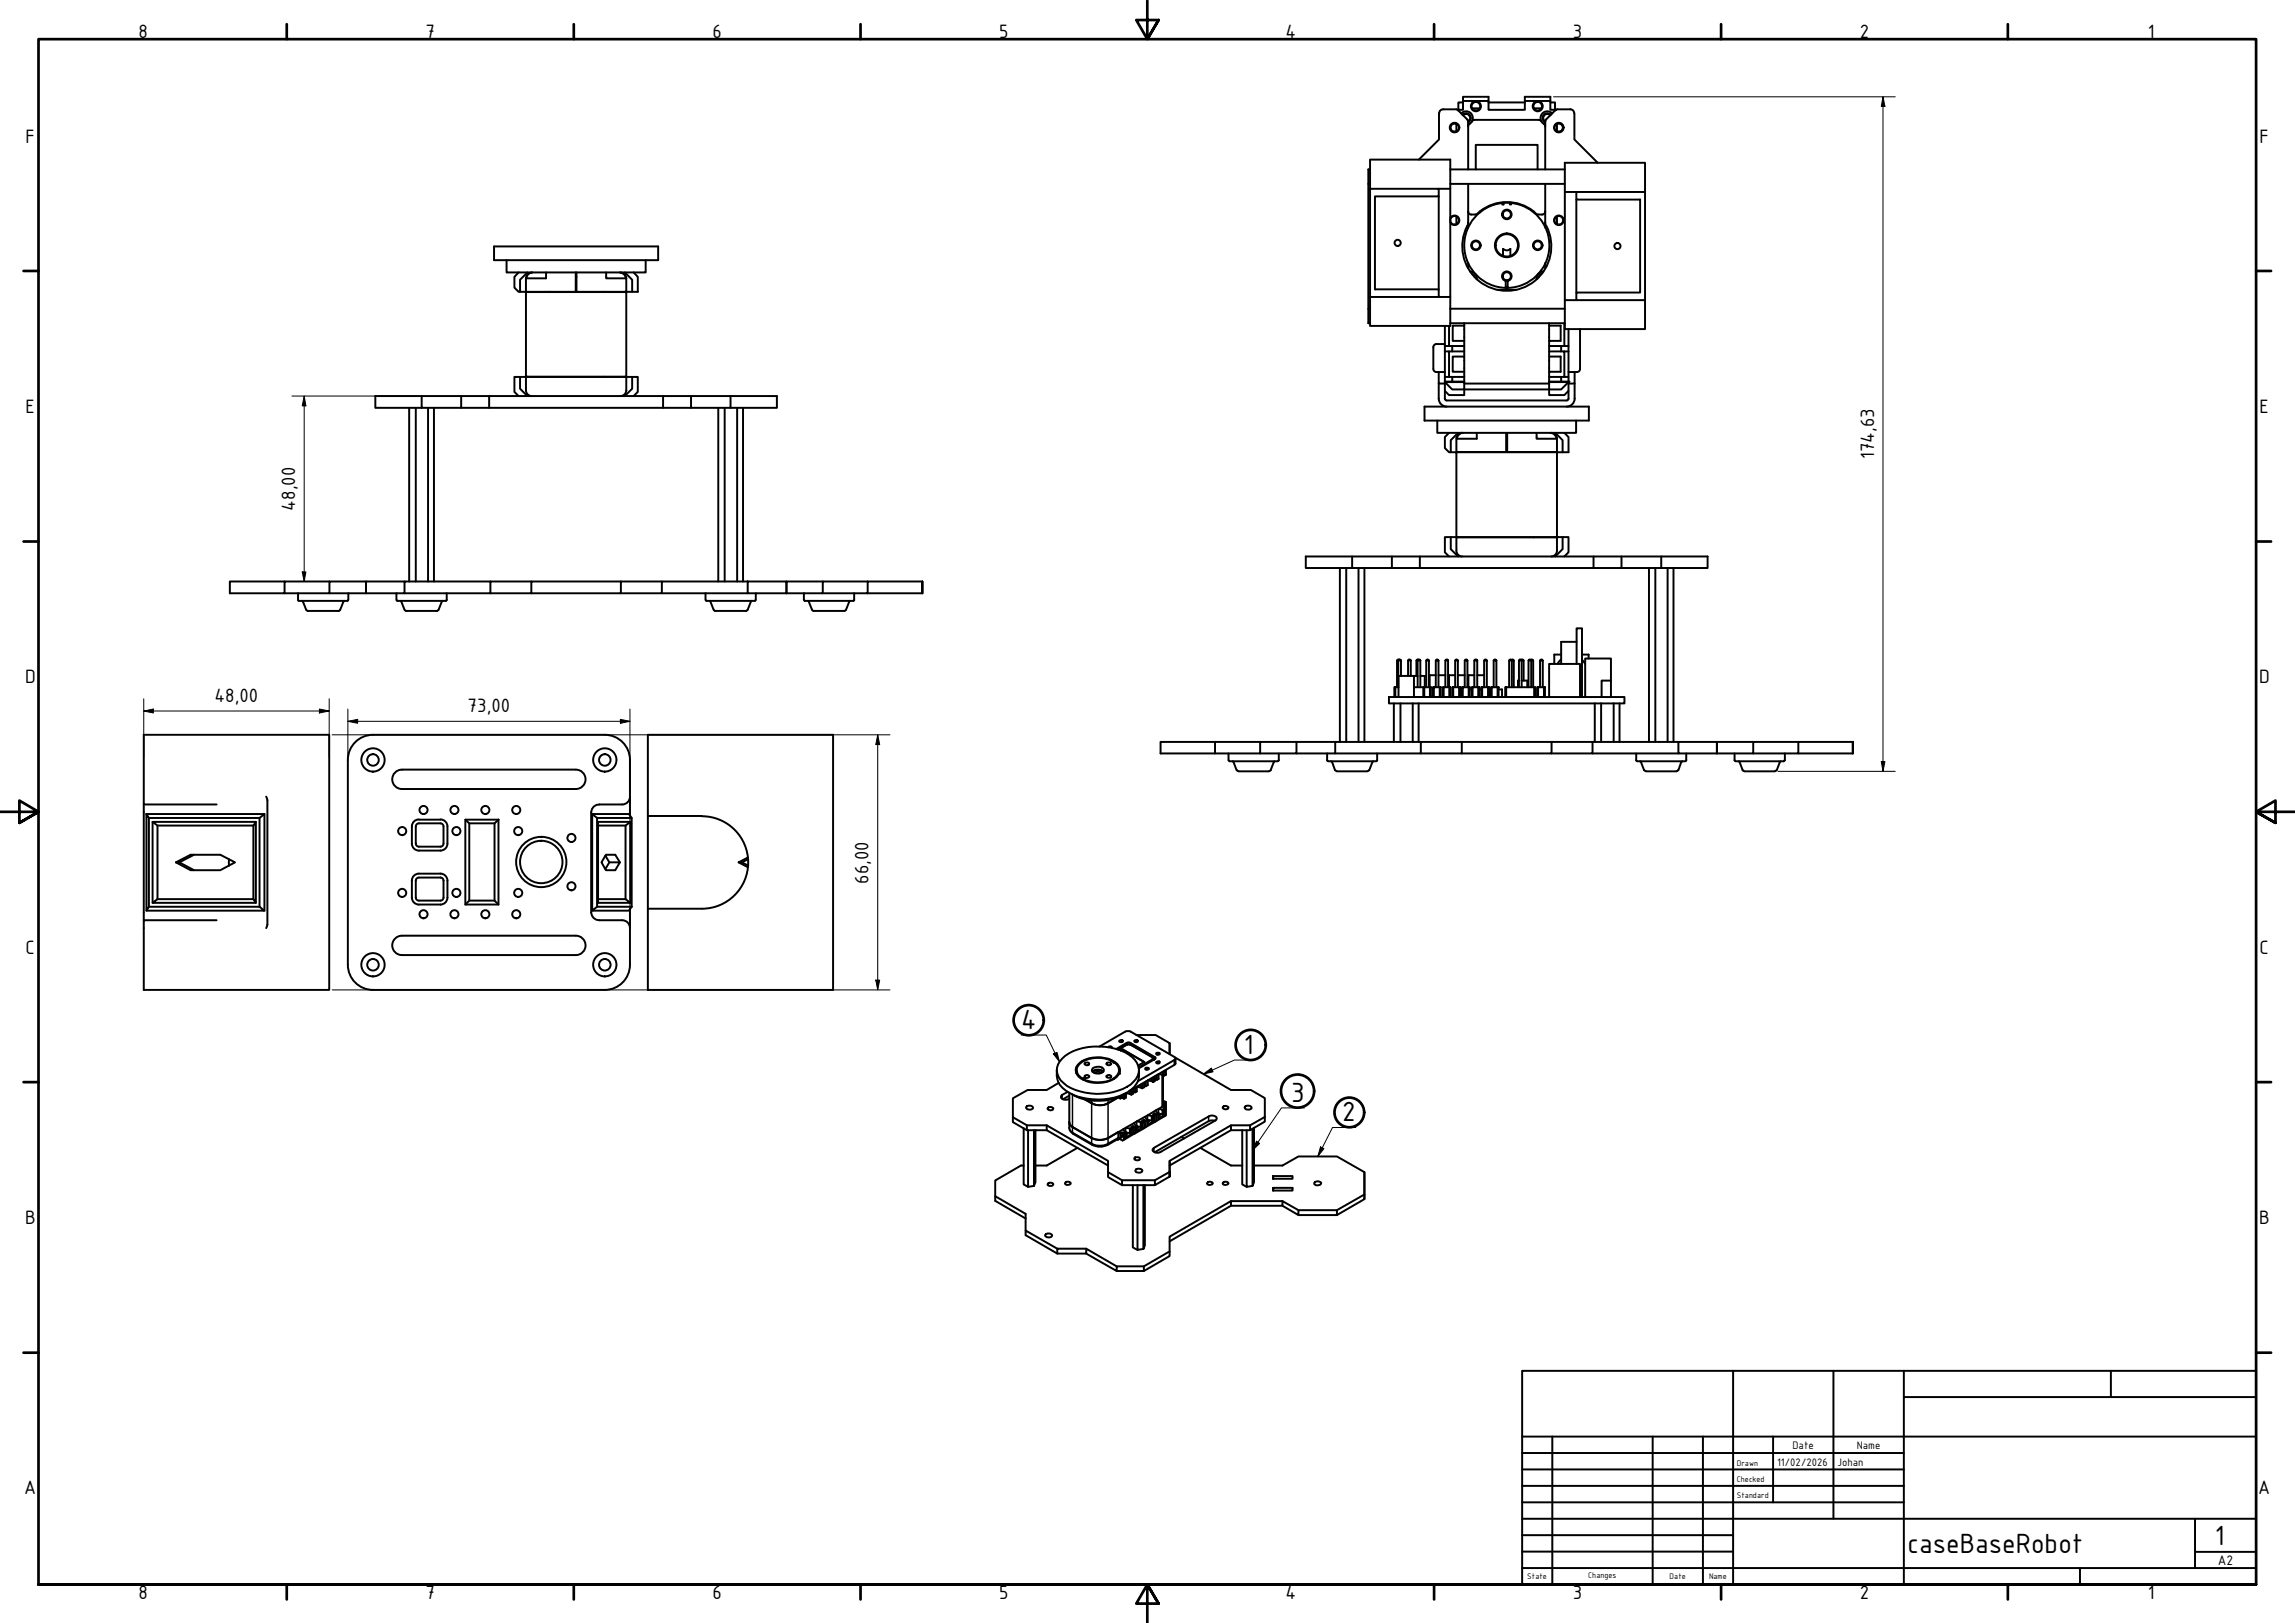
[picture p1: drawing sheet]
<svg xmlns="http://www.w3.org/2000/svg" width="594mm" height="420mm" viewBox="0 0 594 420" stroke-linecap="round" stroke-linejoin="round" font-family="sans-serif">
<defs><g id="words">
<g font-size="7.7">
<text x="264.4" y="266.3">4</text>
<text x="322" y="272.8">1</text>
<text x="334.2" y="285.2">3</text>
<text x="347.5" y="290.3">2</text>
<text x="573.3" y="400">1</text>
<text x="493.8" y="402.1">caseBaseRobot</text>
</g>
<g font-size="5.4">
<text x="35.9" y="9.8">8</text>
<text x="110.2" y="9.8">7</text>
<text x="184.4" y="9.8">6</text>
<text x="258.6" y="9.8">5</text>
<text x="332.7" y="9.8">4</text>
<text x="407.2" y="9.8">3</text>
<text x="481.4" y="9.8">2</text>
<text x="556" y="9.8">1</text>
<text x="6.6" y="36.9">F</text>
<text x="584.9" y="36.9">F</text>
<text x="6.6" y="106.9">E</text>
<text x="584.9" y="106.9">E</text>
<text x="485.1" y="118.9" transform="rotate(-90 485.1 118.9)">174,63</text>
<text x="76.4" y="132.2" transform="rotate(-90 76.4 132.2)">48,00</text>
<text x="6.5" y="176.9">D</text>
<text x="584.8" y="176.9">D</text>
<text x="55.5" y="181.8">48,00</text>
<text x="121" y="184.4">73,00</text>
<text x="224.9" y="228.8" transform="rotate(-90 224.9 228.8)">66,00</text>
<text x="6.6" y="246.9">C</text>
<text x="584.9" y="246.9">C</text>
<text x="6.5" y="316.9">B</text>
<text x="584.8" y="316.9">B</text>
<text x="6.3" y="386.9">A</text>
<text x="584.6" y="386.9">A</text>
<text x="35.9" y="414.1">8</text>
<text x="110.2" y="414.1">7</text>
<text x="184.4" y="414.1">6</text>
<text x="258.6" y="414.1">5</text>
<text x="332.7" y="414.1">4</text>
<text x="407.2" y="414.1">3</text>
<text x="481.4" y="414.1">2</text>
<text x="556" y="414.1">1</text>
</g>
<text font-size="3.9" x="574.1" y="405.1">A2</text>
<g font-size="3">
<text x="464" y="375.1">Date</text>
<text x="480.6" y="375.1">Name</text>
<text x="460" y="379.4">11/02/2026</text>
<text x="475.6" y="379.4">Johan</text>
</g>
<g font-size="2.3">
<text x="449.6" y="379.4">Drawn</text>
<text x="449.6" y="383.6">Checked</text>
<text x="449.6" y="387.9">Standard</text>
<text x="395.4" y="408.8">State</text>
<text x="411.1" y="408.5">Changes</text>
<text x="432.2" y="408.8">Date</text>
<text x="442.4" y="408.8">Name</text>
</g>
</g></defs>
<!-- layer: Visible (ISO) -->
<g fill="none" stroke="#000" stroke-width=".51">
<path d="M372.5 29.3v6.8l-5.2 5.2M372.6 29.3a.99 .99 0 0 1 .9-1h3.7l2.6 2.7 .2 .3M377 32v2M377 32.1a1.05 1.05 0 0 0-1.5 .9 1.05 1.05 0 0 0 1.5 1M377.5 28.4l-.1 .2M378.2 29.4a1.75 1.75 0 0 1 2.3-.2 1.75 1.75 0 0 1 .5 2.2M378.6 29.7a1.24 1.24 0 0 1 1.9 .1 1.24 1.24 0 0 1-.5 1.9M378.7 26.5h-1.2v1.9h1.2v-2.3h6.6v2.3h9.4v-2.3h6.6v2.3h1.2v-1.9h-1.2M378.7 26.1v-1h6.6v1M378.7 29.9a1.05 1.05 0 0 1 1.6 0 1.05 1.05 0 0 1-.3 1.6M380 31.3v12.6M380.4 32l-.4 .7"/>
<path d="M381 31.4l-1 .8M381.1 28h1.9M381.7 31h16.6l.7 .4M381.7 31l-.7 .4M385.3 26.5h9.4M394.7 26.1v-1h6.6v1M397.1 28h1.9M399.6 32l.4 .7M399.6 32.1l.4 .1M400 31.3v12.6M401.3 29.9a1.05 1.05 0 0 0-1.6 0 1.05 1.05 0 0 0 .3 1.6M401.5 29.7a1.24 1.24 0 0 0-2 .1 1.24 1.24 0 0 0 .5 1.9"/>
<path d="M401.8 29.4a1.75 1.75 0 0 0-2.6 .1 1.75 1.75 0 0 0 .4 2.6M402.6 28.5h.1M402.6 28.5v.1M403 32.1a1.05 1.05 0 0 1 1.6 .9 1.05 1.05 0 0 1-1.6 1M403 32v2M403.1 28.3l-2.9 2.7-.2 .3M403.1 28.3h3.4M406.5 28.3a.98 .98 0 0 1 1 1M407.5 29.3v6.8l6.1 6M354.2 47.6h.4M354.6 43.9h-.4v39.8h.4M354.6 48.9v-7.6h20.8v43.1h-20.8v-7.5"/>
<path d="M354.6 48.9h17.8v1.9h-16.5v24.1h16.5v2h-17.8zM372.4 50.8v24.1M372.4 48.9h3M375.4 43.9h29.7M375.4 47.6h29.7M375.4 56.5a1.24 1.24 0 0 1 1.9-.4 1.24 1.24 0 0 1 0 1.9 1.24 1.24 0 0 1-1.9-.4M377 56v2M380 57.6v.3a11.6 11.6 0 0 0 9.7 17.4 11.6 11.6 0 0 0 10.6-16.8M380 54.7a.79 .79 0 0 0 .8 .8M380 47.6v11.4M382 43.9v-6.4h16v6.4M388.9 52.6v.3h.3v-.4l1.6 .1v.3h.4v-.3"/>
<path d="M388.9 52.6a11 11 0 0 0-9.9 11.3 11 11 0 0 0 10.8 10.6v-1.9h.5v1.9a11 11 0 0 0 10.8-10.5 11 11 0 0 0-9.9-11.4M400 54.7a.79 .79 0 0 1-.8 .8h-1.3a11.3 11.3 0 0 0-15.8 0h-1.3M400 47.6v11.4M400 57.6l.2 .9M403 56v2M405.1 49.7h3M408.1 49.7h17.7v28h-17.7v-2h16.5v-24h-16.5zM408.1 51.7v24M425.8 49.7v-7.6h-20.7v43.1h20.7v-7.5M127.9 63.8h42.5v3.6h-42.5zM131.1 67.4v3.1h36v-3.1M134.2 70.5l-1 1.2v2.8l1 1h.4"/>
<path d="M136.1 75.6h26M136.5 75.5v.1M136.5 70.5l-1.9 1.9v3.1h1.5v22M137.6 70.6a1.49 1.49 0 0 0-1.5 1.5M137.8 70.5a1.52 1.52 0 0 0-1.5 1.6h5.1v-1.6M149 70.5v5h-12.9v-3.4M149.2 70.5v5h12.9v-3.4M156.9 70.5v1.6h5.1a1.52 1.52 0 0 0-1.5-1.6M160.6 70.6a1.49 1.49 0 0 1 1.5 1.5M161.7 70.5l1.9 1.9v3.1M161.9 75.5v.1M164 70.5l1.1 1.2v3.8h-3v22"/>
<path d="M354.2 79.9h.4M372.4 76.9h3M375.4 79.9h29.7M380 68.1v1.3M380.5 70.3l.7 .1 .6 .4M381 70.9l.5 .3 .2 .5M381.9 70.9l.3 .5 .1 .9M389.1 64.4v1.9M389.1 64.4a1.3 1.3 0 0 0 1.9 0M389.8 74.2h.5M389.8 72.7a1.24 1.24 0 0 1-.8-1.9 1.24 1.24 0 0 1 2.1 0 1.24 1.24 0 0 1-.8 1.9M389.9 74.2v.8h-2.3"/>
<path d="M389.9 75h.2M389.9 74.7h.2M390.1 74.2v.8h2.3M391 64.4v1.9M398.2 70.9l-.3 .5-.1 .9M399.1 70.9l-.5 .3-.3 .5M399.5 70.3l-.7 .1-.5 .4M400 68.1v1.3M405.1 77.7h3M134.6 97.6h-1.4v3.9l1 1M136.1 97.5h26M136.1 97.5l-1.5 .1v3l1.9 1.9"/>
<path d="M136.5 97.5v.1M161.9 97.5v.1M162.1 97.5l1.5 .1v3l-1.9 1.9M163.6 97.6h1.5v3.9l-1.1 1M371 95.5a.79 .79 0 0 0 .8 .8M371.8 96.3h.6M371.8 89.1h2.2M371.8 89.1a.79 .79 0 0 0-.8 .8v5.6M372.4 99.3v3.9a2.06 2.06 0 0 0 2.1 2.1M374 96.3h-1.6v3h1.6v-.4M374 99.3v3.9l.5 .5h31M374 84.4v14.5"/>
<path d="M374 91h5M374 98.8h1.9M374 98.9h5v1.9h-3.1zM374 89.6h1.1M374 97.6h1.1M375.1 84.4v5.2h3.9M375.1 91v6.6h3.9M375.4 83.7h29.7M375.9 89.6v1.4M379 96.2h-3v-3.9h3v6.5h-3.1v-1.2M379 88.2h-3v-3.9h3v8M379 83.7v.6"/>
<path d="M379 99.3h22M401 96.2v-3.9h3v3.9h-3v2.6h3.1M401 88.2v-3.9h3v3.9h-3v4.1M401 97.6h5M401 91h3.9v6.6M401 89.6h5M401 83.7v.6M404.1 97.6v1.2h1.9M404.1 89.6v1.4M404.9 91h1.1M404.9 83.7v5.9M406 99.3v3.9l-.5 .5"/>
<path d="M406 85.2v13.7M406 98.9h-5v3.4h3.9l1.1-1.1M406 98.9l-1.9 1.9h-25.1v1.5h-3.9l-1.1-1.1M407.6 96.3v3h-1.6v-.4M407.6 99.3v3.9a2.06 2.06 0 0 1-2.1 2.1M409 95.5a.79 .79 0 0 1-.8 .8h-2.2M409 85.2v10.3M105.9 105.6v44.9M107.6 105.6v44.9M109.2 102.5v3.1h10.2M110.8 105.6v44.9M112.3 105.6v44.9"/>
<path d="M119.4 102.5v3.1h7.2M126.6 102.5v3.1h45M136.1 101.1v-3.5h26v3.5M136.1 101a1.49 1.49 0 0 0 1.5 1.5M162.1 101a1.49 1.49 0 0 1-1.5 1.5M171.6 102.5v3.1h7.3M178.9 102.5v3.1h10.2M185.9 105.6v44.9M187.6 105.6v44.9M189.1 102.5v3.1h12v-3.1h-103.9v3.1h12M190.8 105.6v44.9M192.3 105.6v44.9"/>
<path d="M368.7 105.3h42.6v3.6h-42.6zM372 108.9v3.2h36v-3.2M375.1 112.1l-1.1 1v2.9l1.1 1.1h.4M377 117.1h26M377.3 117v.1M377.4 112.1l-1.9 1.9v3.1h1.5v21.9M378.5 112.1a1.49 1.49 0 0 0-1.5 1.4v3.5h12.9v-4.9M378.7 112.1a1.63 1.63 0 0 0-1.6 1.5h5.2v-1.5M390.1 112.1v4.9h12.9v-3.4a1.49 1.49 0 0 0-1.5-1.5M397.8 112.1v1.5h5.1a1.63 1.63 0 0 0-1.6-1.5M402.6 112.1l1.9 1.9v3.1M402.7 117v.1"/>
<path d="M403 117.1v21.9M404.9 112.1l1.1 1v4h-3M375.5 139h-1.5v4l1.1 1.1M377 139h26M377 139h-1.5v3.2l1.9 1.9M377.3 139v.1M402.7 139v.1M403 139h1.5v3.2l-1.9 1.9M404.5 139h1.5v4l-1.1 1.1M73.7 150.5h-14.2v3.1h14.2v-3.1h11.6M77.2 153.6v1.7l.2 .3h12.5l.2-.3M78.2 155.6l.2 .1"/>
<path d="M78.4 155.7l.9 2.2 .4 .3M88 157.9l-.4 .3h-7.9M88.9 155.7l-.8 2.1M89.1 155.6l-.2 .1M90.2 153.6v1.7M94.7 150.5h-9.4v3.1h-11.6M102.6 153.6v1.7M103.7 155.6l.2 .1M103.9 155.7l.8 2.1M104.7 150.5h-10v3.1h-9.4M104.7 157.9l.5 .3h7.9M114.4 155.7l-.9 2.2-.4 .3"/>
<path d="M114.6 155.6l-.2 .1M115.6 153.6v1.7l-.2 .3h-12.5l-.2-.3M126.9 150.5h-22.2v3.1h-10M137.5 150.5h-10.6v3.1h-22.2M160.7 150.5h-23.2v3.1h-10.6M171.3 150.5h-10.6v3.1h-23.2M171.3 153.6h22.2M182.6 153.6v1.7M182.7 155.3l.2 .3h12.5l.2-.3M183.7 155.6l.2 .1M183.9 155.7l.8 2.1M184.8 157.9l.4 .3"/>
<path d="M185.2 158.2h7.9M193.5 157.9l-.4 .3M193.5 150.5h10.1v3.1h-10.1zM193.5 150.5h-22.2v3.1h-10.6M194.4 155.7l-.9 2.1M194.6 155.6l-.2 .1M195.6 153.6v1.7M208.1 153.6l.1 1.7 .2 .3M209.1 155.6l.2 .1M209.4 155.7l.8 2.2 .4 .3 8.1-.1 1.1-2.4M213 150.5h-9.4v3.1h9.4v-3.1h11.6M220.1 155.6l-.2 .1"/>
<path d="M221.1 153.6v1.7l-.2 .3h-12.6M224.6 153.6h14.2M238.8 150.5v3.1zM238.8 150.5h-14.2v3.1h-11.6M346.8 147v45.1M348.5 147v45.1M350 144.1v2.9h10.3M351.7 147v45.1M353.2 147v45.1M360.3 144.1v2.9h7.2M367.5 144.1v2.9h45M378.5 144.1a1.49 1.49 0 0 1-1.5-1.6v-3.4h26v3.5a1.49 1.49 0 0 1-1.5 1.5"/>
<path d="M412.5 144.1v2.9h7.2M419.7 144.1v2.9h10.3M426.8 147v45.1M428.5 147v45.1M430 144.1v2.9h12v-2.9h-104v2.9h12M431.7 147v45.1M433.2 147v45.1M361.2 177.9v2.5h-.3v-2.5h1.1M361.6 171v6.9M361.9 171l.3-.3 .4 .3zM362.1 170.8l-.2-.1-.3 .3h.3v6.9M362.6 171v4"/>
<path d="M364.5 171v4M364.7 170.7l.5 .3h-.7zM365.2 171v4M366 175v5.4h2.4M366 177.9h2.4M366.6 171v4M367 171l.2-.3 .5 .3zM367 175h-5v5.4h-.8M367.2 170.8l-.3-.1-.3 .3h.4v6.9M367.7 171v6.9M367.7 175h1.1v2.9M368.7 177.9v2.5h-.3v-2.5h1.7"/>
<path d="M369.2 171v6.9M369.9 171l-.3-.3-.4 .3h.7v6.9M370.1 177.9h.3v2.5h-.3zM371.2 177.9v2.5h-.3v-2.5h1.8M371.7 171v6.9M371.7 174.8h-1.6v3.1M372.4 171l-.3-.3-.4 .3h.7v6.9M372.4 174.8h1.7M372.7 177.9h.2v2.5h-.2zM373.7 177.9v2.5h-.3v-2.5h1.8M374.1 171v6.9M374.8 171l-.2-.3-.5 .3h.7v6.9"/>
<path d="M375.2 177.9h.2v2.5h-.2zM376.2 177.9v2.5h-.3v-2.5h1.8M376.7 171v6.9M376.7 174.8h-1.6v3.1M377.4 171l-.3-.3-.4 .3h.7v6.9M377.4 174.8h1.8M377.7 177.9h.3v2.5h-.3zM378.7 177.9v2.5h-.3v-2.5h1.8M379.2 171v6.9M379.9 171l-.3-.3-.4 .3h.7v6.9M380.2 177.9h.2v2.5h-.2zM380.4 178.5h.5"/>
<path d="M381.2 177.9v2.5h-.3v-2.5h1.8M381.6 171v6.9M381.6 174.8h-1.5v3.1M382.4 171l-.3-.3-.5 .3h.8v6.9M382.4 174.8h1.8M382.7 177.9h.2v2.5h-.2zM382.9 178.5h.5M383.7 177.9v2.5h-.3v-2.5h1.8M384.2 171v6.9M384.9 171l-.3-.3-.4 .3h.7v6.9M385.2 177.9h.2v2.5h-.2zM385.4 178.5h.6"/>
<path d="M386.1 177.9v2.5h-.1v-2.5h1.7M386.7 171v6.9M387.3 171l-.2-.3-.4 .3h.6v6.9M387.7 177.9h.2v2.5h-.2zM387.9 178.5h.9v1.9M389.9 177.9v2.5h-.3v-2.5h7.8v2.5h-.3M390.7 171l.2-.3 .5 .3zM390.7 171v6.9M391.3 170.9l.3-.2 .3 .3h-.5M391.4 171v6.9M391.9 171v6.9M393.2 171v6.9"/>
<path d="M393.2 176.2h-.3v1.7M393.4 170.7l.5 .3h-.7zM393.8 170.9l.3-.2 .3 .3h-.5M393.9 171v6.9M393.9 176.2h1.5v1.7M394.4 171v5.2M395.7 171l.2-.3 .5 .3zM395.7 171v6.9M396.2 170.9l.4-.2 .3 .3h-.5M396.4 171v6.9M396.9 171v6.9M397.1 177.9v2.5h-7.2"/>
<path d="M398.1 177.9v2.5h-.2v-2.5h1.8M398.7 171v6.9M399.4 171l-.3-.3-.4 .3h.7v6.9M399.7 177.9h.2v2.5h-.2zM404.1 170.7l-.9 1.1M404.1 169.5h-1.8v2.4M408.1 171.9v-9.2h1.4v17.7M408.1 166.2h-4v5.7M409.5 170.8l.8 1.1M409.5 169.5h1.7v1M417 176.2h-2.4v4.2M90 196.8v53a6.5 6.5 0 0 0 6.6 6.5h60"/>
<path d="M102.5 199.8l1.5-.6h45.1a2.51 2.51 0 0 1 2.5 2.6 2.51 2.51 0 0 1-2.6 2.5h-45a2.51 2.51 0 0 1-2.3-1.7 2.51 2.51 0 0 1 .8-2.8zM156.6 190.2a6.5 6.5 0 0 1 6.5 6.5M156.6 190.2h-60a6.5 6.5 0 0 0-6.6 6.5M163.1 196.8v14.3M167.7 190.2h47.9v66.1h-47.9zM314.5 192.1h-14.1v3h14.1v-3h11.7M318 195.1v1.7M318.1 196.8l.2 .2M318.3 197.1h12.5M319.1 197.1l.2 .1M319.3 197.2l.8 2.2M320.1 199.3l.5 .3"/>
<path d="M320.6 199.7h7.9M329 199.3l-.5 .3M329.8 197.2l-.9 2.2M330 197.1l-.2 .1M331 196.8l-.2 .2M331 195.1v1.7M335.6 192.1h-9.4v3h-11.7M343.5 195.1v1.7M343.5 196.8l.3 .2M343.8 197.1h12.5M344.5 197.1l.2 .1M344.8 197.2l.8 2.2"/>
<path d="M345.6 199.3l.4 .3M345.6 192.1h-10v3h-9.4M346.1 199.7h7.8M354.4 199.3l-.4 .3M355.3 197.2l-.8 2.2M355.5 197.1l-.2 .1M356.5 196.8l-.2 .2M356.5 195.1v1.7M359.5 180.4h61v1.7h-61zM360.8 182.1v10M362.5 182.1v10M365.7 182.1v10"/>
<path d="M367.2 182.1v10M367.8 192.1h-22.2v3h-10M368.7 180.4h1.4M371.2 180.4h1.5M373.7 180.4h1.5M376.2 180.4h1.5M378.4 192.1h-10.6v3h-22.2M378.7 180.4h1.5M381.2 180.4h1.5M383.7 180.4h1.5M386.1 180.4h1.6M398.1 180.4h1.6"/>
<path d="M401 180.4v-8.5h8v8.5M401.6 192.1h-23.2v3h-10.6M410.3 180.4v-9.9h6.7v9.9M412.2 192.1h-10.6v3h-23.2M412.2 195.1h22.3M412.8 182.1v10M414.5 182.1v10M417.7 182.1v10M419.2 182.1v10M423.5 195.1v1.7M423.5 196.8l.3 .2M423.8 197.1h12.4"/>
<path d="M424.5 197.1l.2 .1M424.8 197.2l.8 2.2M425.6 199.3l.5 .3M426.1 199.7h7.9M434.4 199.3l-.4 .3M434.5 192.1h9.9v3h-9.9zM434.5 192.1h-22.3v3h-10.6M435.2 197.2l-.7 2.2M435.5 197.1l-.2 .1M436.5 196.8l-.2 .2M436.5 195.1v1.7M449 195.1v1.7"/>
<path d="M449 196.8l.2 .2M449.3 197.1h12.5M450.1 197.1l.2 .1M450.3 197.2l.8 2.2M451.1 199.3l.4 .3M451.5 199.7h7.9M453.8 192.1h-9.4v3h9.4v-3h11.7M459.9 199.3l-.4 .3M460.8 197.2l-.9 2.2M461 197.1l-.2 .1M462 196.8l-.3 .2M462 195.1v1.7"/>
<path d="M465.5 195.1h14.1M479.6 192.1v3zM479.6 192.1h-14.1v3h-11.7M37.2 208.3v29.9M37.9 210.7l.6 1.1v22.9l-.6 1.1zM37.9 210.7h30.6M38.5 211.8h28.7l1.3-1.1v25.1M39.5 212.8h26.7l-.6 .9h-24.8zM39.5 212.8v20.9M40.8 213.7v19.1M56.1 208.3h-18.9v-18.1h48v66.1h-48v-18.1h18.9M65.6 213.7v19.1"/>
<path d="M66.2 212.8v20.9M67.2 211.8v22.9M68.9 206.2l.3 .9v32.3l-.3 .9M106.6 218.4a1.81 1.81 0 0 0 1.8 1.8M107.6 218.4a.79 .79 0 0 0 .8 .8M108.4 212.1a1.81 1.81 0 0 0-1.8 1.8v4.5M108.4 213.1a.79 .79 0 0 0-.8 .8v4.5M108.5 213.1h5.5a.79 .79 0 0 1 .8 .8v4.5M108.5 212.2h5.5M114 212.1a1.81 1.81 0 0 1 1.8 1.8v4.5M114.8 218.4a.79 .79 0 0 1-.8 .8h-5.5M115.8 218.4a1.81 1.81 0 0 1-1.8 1.8h-5.5"/>
<path d="M120.5 212.2h8.5v22h-8.5zM120.5 212.2l1 .9h6.5l1-.9M121.5 213.1v20.1M128 213.1v20.1M153.3 210.7l1.3 1.1v22.9l-1.3 1.1zM153.3 210.7h9.5l.7 1.1h-8.9M161 208.3h-5.9a2.06 2.06 0 0 0-2.1 1.9v26.1a2.06 2.06 0 0 0 2.1 1.9h5.9M161.9 213.7v19.1M163.1 206.3a2 2 0 0 1-2 2M163.2 212.8h-8.4v20.9h8.4l-1.3-.9M163.2 212.8l-1.3 .9h-7.1M163.2 212.8v20.9"/>
<path d="M163.5 211.8v22.9M167.7 211.2h14M181.7 211.3a12 12 0 0 1 12 12 12 12 0 0 1-12 11.9M38.5 234.7h28.7M39.5 233.7l1.3-.9h24.8l.6 .9zM45.5 223.2l3.8 2.1h7.7l3.8-2.1-3.8-1.9h-7.7l-3.8 1.9h.9l3.8 2.1M50.2 221.3l-3.8 1.9M59.3 222.4v1.7M67.2 234.7l1.3 1.1h-30.6M106.6 227.9v4.5a1.81 1.81 0 0 0 1.8 1.8M107.6 227.9v4.5a.79 .79 0 0 0 .8 .8M108.4 226.2a1.81 1.81 0 0 0-1.8 1.8"/>
<path d="M108.4 227.2a.79 .79 0 0 0-.8 .8M108.5 226.2h5.5a1.81 1.81 0 0 1 1.8 1.8M108.5 227.2h5.5a.79 .79 0 0 1 .8 .8M114.8 227.9v4.5a.79 .79 0 0 1-.8 .8h-5.5M115.8 227.9v4.5a1.81 1.81 0 0 1-1.8 1.8h-5.5M120.5 234.2l1-1h6.5l1 1M154.6 234.7h8.9M154.8 232.8h7.1M156.7 221.5l1 1.7h2.8l-1.2 2.1h-2.5l-1.1-2.1 1.1-1.9h2.5l1.2 1.9M157.7 223.2l-1 1.8M161.1 238.2a2 2 0 0 1 2 2M163.1 235.4v14.4a6.5 6.5 0 0 1-6.5 6.5"/>
<path d="M163.5 234.7l-.7 1.1h-9.5M167.7 235.2h14M191.2 223.2l2.4 1.3M193.6 222l-2.4 1.2h.8l1.7 .9M193.7 222.4l-1.7 .8M102.5 242.8l1.5-.6h45.1a2.51 2.51 0 0 1 2.5 2.6 2.51 2.51 0 0 1-2.6 2.4h-45a2.51 2.51 0 0 1-2.3-1.6 2.51 2.51 0 0 1 .8-2.8zM273.6 277a5.3 5.3 0 0 0 3.1 5.9 16.1 16.1 0 0 0 16.1-.8l.8-.7 1-1.5M275 274a14.5 14.5 0 0 1 12.4-2.8 10 10 0 0 1 6.9 4 3.8 3.8 0 0 1-.9 4.8 11.9 11.9 0 0 1-8.1 3.1 14.6 14.6 0 0 1-10-2.7 4 4 0 0 1-.3-6.4zM278.7 277.5l-.1 .3M278.7 277v1M279 275.7a7.8 7.8 0 0 1 8-1.6 3.5 3.5 0 0 1 2.9 3.1 4 4 0 0 1-3.4 2.9 8.3 8.3 0 0 1-7.4-1.4 2.24 2.24 0 0 1-.1-3zM280.2 279.3v.1"/>
<path d="M280.4 279.3v.2M280.9 278.9l-.2-.2a.72 .72 0 0 1 1.3 0l-.4 .3h-.6l-.6 .3M280.9 278.9v.2M280.9 278.9l-.7 .4M280.9 275.1h.9l.1 .4a.68 .68 0 0 1-.6 .3 .68 .68 0 0 1-.6-.5zM282.8 277.4a2.2 2.2 0 0 1 2.8 0M282.9 276.5l.4-.2a1.8 1.8 0 0 1 2.5 .7 1.75 1.75 0 0 1-3.2 .1zM282.9 277.5l1.1-.5 .9 .1 .6 .4M283.2 277.7a1.95 1.95 0 0 1 2 0M284.6 270.9l6.7-3.8 1.1-.2 11.8 6.9v.4l-.2 .2-9.4 5.5M286.4 278.6a.73 .73 0 0 1 1.3 .1l-.9 .3-.4-.3zM286.4 275.3l.8-.2 .5 .2v.2a.73 .73 0 0 1-1.3-.2z"/>
<path d="M286.9 271.1a.51 .51 0 0 1 .5-.3 .51 .51 0 0 1 .4 .5M287.7 274.6h-.2l.9 .4-.2 .1a2.13 2.13 0 0 1 1.5 1.8 2.13 2.13 0 0 1-1.1 2 8.4 8.4 0 0 1-8.2 .4M287.7 274.6a8.2 8.2 0 0 0-8.2 .8 2.08 2.08 0 0 0 .1 3.3l.6 .6M287.7 274.6v.1M288.4 275v.1M288.9 271.6l2.8-1.6 .6-.1 6.8 3.9-.1 .4-4.2 2.4M289.7 277.5l.1 .3M289.7 277v1M289.8 269.4a.62 .62 0 0 1 .9 .1l-.3 .3h-.3l-.4-.2zM290.1 271.9l.5-.3 5.6 3.3-1.6 .9M290.6 271.6l-.5 .3M290.6 271.7l5.6 3.2"/>
<path d="M291.7 270.4l-2.3 1.3M291.9 270.3l-.3 .1M291.9 270.4h.5M292.4 270.3l.3 .1M292.7 270.4l5.8 3.4M293.6 269.4a.6 .6 0 0 1 1 .1l-.3 .3h-.3l-.4-.2zM294.1 267.9h5l3.7 2.1v2.9v-2.9M294.8 277l-.2 2.9M296.5 276.5h.7l.2 .3a.62 .62 0 0 1-1-.1zM296.6 280v1.2M298.1 279.1v.8M298.5 278.9v1.2"/>
<path d="M298.6 273.8l.2 .5M298.7 274.3v.1M298.7 274.4h.1M299 278.6v1.2l-.5 .3M299.3 272.6a.67 .67 0 0 1 .9 .2l-.5 .3-.3-.1zM299.3 274.9a.6 .6 0 0 1 .9 .1v.2a.54 .54 0 0 1-.9-.3zM299.5 278.4v1.2M300.9 277.5v.7M301.1 278.3v7.9M301.3 277.3v1.2M301.8 277v1.2l-.5 .3-1.4-.5v1.3l-.4 .3-.5-.3M304.2 273.8l14.4 8.4h5.2l3.6 2.1v4.9"/>
<path d="M304.3 274v1.3l-.3 .4-11.7 6.8M262.2 289.2v1.3l3.6 2.1M265 292.1v14.5l1.1 .7M265.6 286.6a1.05 1.05 0 0 1 1.8 .3 1.05 1.05 0 0 1-1.8-.3zM265.8 291.3v1.3h5.2M266.1 292.6v14.7l1.6-.3M267.7 292.6v14.4l.3-1v-13.4M271 291.3v1.3l15.8 9.1M271.2 286.9l.5-.3a.85 .85 0 0 1 1 .4 .78 .78 0 0 1-.8 .4 .78 .78 0 0 1-.7-.5zM274.1 280.3l-3.1 1.9h-5l-3.8 2.1v4.9l3.6 2.1h5.2l15.8 9.2v2.9l3.6 2.1h8.6l3.8-2.1v-2.9l15.8-9.2h5l3.8-2.1M276.4 282.7l-1.4 .7-.4 .6a1.44 1.44 0 0 0 2.2 .5M276.8 282.9v9.1a1.93 1.93 0 0 0 1 1.5l5 2.9a4.6 4.6 0 0 0 3.9 0l2.7-1.5 .1-1.9-2.7 1.6"/>
<path d="M276.8 290.5a1.4 1.4 0 0 0 .8 1.3l5 2.8M276.8 283.6l-1.7 1M278.9 297.2l-7.9 4.5h-3M280.9 284.6l1.7 1M282.6 294.6l1.8 .5 1.9-.2 .5-.3M282.6 285.6a4.6 4.6 0 0 0 4.2 0M282.6 294.6l1.8 .5 1.3-.1 1.1-.4M289.5 293.1l-2.7 1.5M289.5 293.1l.5 .2v1.3l-.6 .5-.2-.2M289.5 284.1l-2.7 1.5M289.5 284v.1M289.8 294.8l.8 .5 .4-.2"/>
<path d="M290 283.8v.6M290.4 293.2l-.4 .1M290.4 283.6v.5M290.8 292.3l.3 .7 .4 .2M291 293.4l-.6-.2v1.2l-.4 .2M291 283.3v1.2M291 283.2a13.9 13.9 0 0 1-13.5 .1M291.5 293.2l.3 .2-.3 .4M291.5 293.2l1 .1M292.5 292.1v1.2l.4 .3v-1.3M292.5 282.4v.8M292.9 283.4l-1.4-.4v1.2l-.5 .3-.6-.4-.4 .3-.5-.3"/>
<path d="M292.9 282.2v1.2M293.3 291.5v2.2l-2.3 1.4v-1.7l.5-.2v1.2l1.4-.8M293.3 281.9v1.2l-.4 .3M293.6 290.7l.3 .6 .4 .2v1.3l1.4-.8M293.8 299.6h.3a.68 .68 0 0 1 1 .4 .81 .81 0 0 1-.8 .4 .81 .81 0 0 1-.7-.6zM293.8 291.8v1.6l-.5 .1M293.8 281.6v1.2M294.3 291.5l-.5 .3-.5-.3-.5 .3 .5 .3-.4 .2-1.5-.3M295.3 290.5v1.3l.4 .2v-1.3M295.3 291.8l-1-.2 .3 .2-.1 .3h-.2M295.3 280.8v.7M295.7 281.7l-1.4-.4v1.3l-.5 .2-.5-.2"/>
<path d="M295.7 280.5v1.2M296.1 289.9v.5M296.2 290.5v1.6l-2.4 1.3M296.2 280.3v1.2l-.5 .2M296.4 289.1l.7 .8v1.2l1.4-.8M296.6 290.2v1.6l-.4 .2M297.1 289.9l.3 .2-.3 .4M297.1 289.9l-.5 .3-.5-.3-.5 .3 .6 .3-.5 .2-1.4-.4M297.1 289.9l1 .2M298.1 288.9v1.2l.4 .2v-1.2M298.5 280.1l-1.4-.4v1.2l-.5 .3-.4-.3M298.7 297.2l14.2-8.2a1.39 1.39 0 0 1 2.1 .5l-.4 .5-14.1 8.2a1.44 1.44 0 0 1-2.2-.5z"/>
<path d="M299 288.8v1.6l-2.4 1.4M299 288.2v.6M299.2 287.4l.7 .9v1.2l1.4-.8M299.5 288.5v1.6l-.5 .2M299.9 287.1l-10.4 6M299.9 287.1l1 .2v1.2l.4 .2v-1.3M299.9 288.3l.4 .2-.4 .4M299.9 288.3l-.4 .2-.5-.3-.6 .3 .6 .3-.5 .3-1.4-.4M299.9 288.3l1 .2M301.1 286.2l.6 .4-.5 .3 .6 .3-.5 .2-.4-.1M301.1 286.2l-1.2 .9M301.1 286.2l.6-.3v1.2"/>
<path d="M301.1 285.2l.2-.2 .5 .3M301.7 285.9l-.5-.3 .6-.3-.1 1.8M301.8 287.2v1.6l-2.3 1.3M305.8 294.3l.7 .4M310.7 297.2l7.9 4.5h3M314.5 290.1l-1.6 .1-14 8.1M316.5 286.6a.88 .88 0 0 1 1.5 .1 .78 .78 0 0 1-.8 .5 .78 .78 0 0 1-.7-.6zM318.6 291.3v1.3h5M318.6 292.6l-15.8 9.1v-1.2M321.6 292.6v14l1.1 .7M322.2 286.6a1.05 1.05 0 0 1 1.8 .3 1.05 1.05 0 0 1-1.8-.3zM322.7 292.6v14.7l1.5-.3"/>
<path d="M324.6 292v14l-.4 1v-14.8M327.4 289.2v1.2l-3.8 2.2v-1.3M265 301.7h-.7l-6.7 3.9v4.1M265.5 315.4l-7.9-4.5v-1.2l7.9 4.5v4.4M270.6 319.6a1.22 1.22 0 0 1 1.8 .2 1.04 1.04 0 0 1-1.9 .1zM271.4 306.3l.3-.1a.78 .78 0 0 1 1 .4 1 1 0 0 1-1.6 .1zM275.9 306l.3-.1a.78 .78 0 0 1 1 .5l-.4 .3a.69 .69 0 0 1-1.1-.5zM286.8 303.4v1.3l3.6 2.1M290.4 305.5v1.3h8.6M293.2 306.8v16.1l1.2 .7M293.9 302.9a1.22 1.22 0 0 1 1.8 .1 1.04 1.04 0 0 1-1.8 .1zM294.4 306.8v16.8l1.6-.3"/>
<path d="M296 306.8v16.5l.4-.9v-15.6M302.8 301.7v2.9v-1.2M302.8 304.6l-3.8 2.2v-1.3M312.7 306l.3-.1a.57 .57 0 0 1 .6 .1 .57 .57 0 0 1 .2 .6l-.2 .1a.69 .69 0 0 1-1.1-.5zM316.5 306.2a.88 .88 0 0 1 1.5 .2l-.4 .3a.69 .69 0 0 1-1.1-.5zM318.6 312.1h13.4v-1.2l4.1 2.4M318.6 310.9l-15.8 9.2v5.1l-6.7 3.8M324.6 301.7h7.4l4.1-2.3h10l7.1 4v7M329.6 307.5v.7v-.7h5v.7h-5M329.6 304.5v.7v-.7M329.6 304.5h5v.7h-5M332 312.1l4.1 2.5v-1.3h10"/>
<path d="M332 310.9h-13.4v1.2l-15.8 9.3M340.4 306a1.13 1.13 0 0 1 1.6 .3 1.11 1.11 0 0 1-1.8 .1zM353.2 303.4v7l-7.1 4.2M353.2 309.2l-7.1 4.1v1.3h-10M273.7 324.5h7.5v-1.2l7.9 4.5M273.7 323.3l-8.2-4.7v1.2l8.2 4.7v-1.2h7.5M281.2 324.5l7.9 4.5v-1.2h7M302.8 324l-6.7 3.8v1.2h-7"/>
<circle cx="376.5" cy="33" r="1.24"/>
<circle cx="376.5" cy="33" r="1.11"/>
<circle cx="382" cy="27.5" r="1.3"/>
<circle cx="382" cy="27.5" r="1.11"/>
<circle cx="398" cy="27.5" r="1.3"/>
<circle cx="398" cy="27.5" r="1.11"/>
<circle cx="403.5" cy="33" r="1.24"/>
<circle cx="403.5" cy="33" r="1.11"/>
<circle cx="376.5" cy="57" r="1.11"/>
<circle cx="390" cy="55.5" r="1.05"/>
<circle cx="390" cy="55.5" r="1.24"/>
<circle cx="403.5" cy="57" r="1.24"/>
<circle cx="403.5" cy="57" r="1.11"/>
<circle cx="361.8" cy="62.9" r=".79"/>
<circle cx="382" cy="63.5" r="1.24"/>
<circle cx="382" cy="63.5" r="1.05"/>
<circle cx="390" cy="63.5" r="3.1"/>
<circle cx="390" cy="71.5" r="1.05"/>
<circle cx="390" cy="63.5" r="2.89"/>
<circle cx="398" cy="63.5" r="1.24"/>
<circle cx="398" cy="63.5" r="1.05"/>
<circle cx="418.7" cy="63.7" r=".79"/>
<circle cx="96.6" cy="196.7" r="1.49"/>
<circle cx="96.6" cy="196.7" r="3"/>
<circle cx="156.6" cy="196.7" r="1.49"/>
<circle cx="156.6" cy="196.7" r="3"/>
<circle cx="104.1" cy="215.1" r="1.05"/>
<circle cx="109.6" cy="209.7" r="1.05"/>
<circle cx="117.6" cy="209.7" r="1.05"/>
<circle cx="118.1" cy="215.1" r="1.05"/>
<circle cx="125.6" cy="209.7" r="1.05"/>
<circle cx="133.6" cy="209.7" r="1.05"/>
<circle cx="134.1" cy="215.1" r="1.05"/>
<circle cx="147.9" cy="216.9" r="1.05"/>
<circle cx="104.1" cy="231.2" r="1.05"/>
<circle cx="109.6" cy="236.7" r="1.05"/>
<circle cx="117.6" cy="236.7" r="1.05"/>
<circle cx="118.1" cy="231.2" r="1.05"/>
<circle cx="125.6" cy="236.7" r="1.05"/>
<circle cx="133.6" cy="236.7" r="1.05"/>
<circle cx="134.1" cy="231.2" r="1.05"/>
<circle cx="140.1" cy="223.2" r="6.5"/>
<circle cx="140.1" cy="223.2" r="5.5"/>
<circle cx="147.9" cy="229.4" r="1.05"/>
<circle cx="96.6" cy="249.8" r="1.49"/>
<circle cx="96.6" cy="249.8" r="3"/>
<circle cx="156.6" cy="249.8" r="1.49"/>
<circle cx="156.6" cy="249.8" r="3"/>
</g>
<g fill="#000">
<circle cx="377.5" cy="28.4" r=".25"/>
<circle cx="402.5" cy="28.4" r=".25"/>
<circle cx="406" cy="98.8" r=".25"/>
<circle cx="403" cy="139" r=".25"/>
<circle cx="368.8" cy="180.4" r=".25"/>
<circle cx="370.1" cy="180.4" r=".25"/>
<circle cx="374.8" cy="180.4" r=".25"/>
<circle cx="375.1" cy="180.4" r=".25"/>
<circle cx="379" cy="180.4" r=".25"/>
<circle cx="392.9" cy="180.4" r=".25"/>
<circle cx="395.4" cy="180.4" r=".25"/>
<circle cx="289.7" cy="278" r=".25"/>
</g>
<!-- layer: Visible Narrow (ISO) -->
<g fill="none" stroke="#000" stroke-width=".38">
<path d="M291.7 270.4h.1M291.7 270v.4M291.8 270.4h.9M291.8 270.4l-2.2 1.4M291.9 270.4h-.1M292.4 270.4l5.9 3.4v.4l.4 .2M292.6 270v.4M298.5 273.8h-.2l.4 .5 .1-.2M298.6 274.4l-.3-.2-3.6 2.1M299 273.7v.5M300.8 278.2v8.4M304 274.4v1.3"/>
<path d="M275 283.4v1.1M276.8 292a1.41 1.41 0 0 0 .8 1.2l.2 .3M277.6 283.4v9.8l5 2.8v-11.1M282.8 296.4l-.2-.4a4.6 4.6 0 0 0 4.2 0l-.1 .4M286.8 284.8v11.2l2.7-1.5M290.6 283.4v.1M291.4 292v1.2M294.3 290.3v1.2M297.1 288.7v1.2M298.7 297.2v1M299.9 287.1v1.2M312.9 289v1.2"/>
</g>
<!-- layer: Border (ISO) -->
<g fill="none" stroke="#000" stroke-width=".7">
<path d="M74.2 6.3v3.8M148.5 6.3v3.8M222.8 6.3v3.8M297 .2v9.9l-2.9-4.9h5.8l-2.9 4.9 2.9-4.9M371.2 6.3v3.8M445.5 6.3v3.8M519.7 6.3v3.8M6.1 70.1h3.9M584 70.1h3.9M6.1 140.2h3.9M584 140.2h3.9M0 210.2h10l-5-3v5.8l5-2.8-5 2.8"/>
<path d="M594 210.2h-10l5-3v5.8l-5-2.8 5 2.8M6.1 280.1h3.9M584 280.1h3.9M6.1 350.2h3.9M584 350.2h3.9M10 410.2v-400.1h574v400.1h-574h574M74.2 410.2v3.9M148.5 410.2v3.9M222.8 410.2v3.9M299.9 415.1l-2.9-4.9 2.9 4.9h-5.8l2.9-4.9v10M371.2 410.2v3.9M445.5 410.2v3.9"/>
<path d="M519.7 410.2v3.9"/>
<circle cx="266.3" cy="264.1" r="3.9"/>
<circle cx="323.8" cy="270.5" r="3.9"/>
<circle cx="335.9" cy="282.5" r="4.3"/>
<circle cx="349.3" cy="288" r="3.8"/>
</g>
<!-- layer: Title (ISO) -->
<g fill="none" stroke="#000" stroke-width=".51">
<path d="M394 354.9h190v55.3h-190zM448.6 354.9v55.3M474.6 354.9v38.3M492.8 354.9v55.3M546.4 354.9v6.8M394 376.2h98.8M394 371.9h190M401.8 371.9v38.3M427.8 371.9v38.3M440.8 371.9v38.3M459 371.9v17M492.8 361.7h91.2"/>
<path d="M394 380.4h98.8M394 384.7h98.8M394 388.9h98.8M394 393.2h190M394 397.4h54.6M568.2 393.2v12.7M394 405.9h190M394 401.7h54.6M538.4 405.9v4.3M568.2 401.7h15.8"/>
</g>
<!-- layer: Dimension (ISO) -->
<g fill="none" stroke="#000" stroke-width=".26">
<path d="M402.1 25.1h88.5M487.4 25.1l.5 2.4h-.9zM487.4 25.1v174.6M75.6 102.5h32.7M78.7 102.5l.5 2.6h-1zM78.7 102.5v48M75.6 150.5h18.3M78.2 148.1h1l-.5 2.4zM37.2 184.1l2.5-.5v1zM37.2 184.1h48M37.2 180.9v15M82.7 183.6l2.5 .5-2.5 .5z"/>
<path d="M85.2 180.9v15M86 190.2h144.4M90 186.7l2.6-.5v1zM90 186.7h73.1M90 183.6v12.3M160.6 186.2l2.5 .5-2.5 .5zM163.1 183.6v55.8M227.2 190.2l.5 2.6h-1zM227.2 190.2v66.1M460.2 199.7h30.4M487 197.1h.9l-.5 2.6zM86 256.3h144.4"/>
<path d="M226.7 253.7h1l-.5 2.6z"/>
</g>
<path d="M487.4 25.1l.5 2.4h-.9zM78.7 102.5l.5 2.6h-1zM78.2 148.1h1l-.5 2.4zM37.2 184.1l2.5-.5v1zM82.7 183.6l2.5 .5-2.5 .5zM90 186.7l2.6-.5v1zM160.6 186.2l2.5 .5-2.5 .5zM227.2 190.2l.5 2.6h-1zM487 197.1h.9l-.5 2.6zM226.7 253.7h1l-.5 2.6z" fill="#000"/>
<!-- layer: Symbol (ISO) -->
<path d="M264.4 267.9h6.4l3.5 7M272.7 272.8l.9-.3 .7 2.4zM311.5 278l2.1-1.5 .4 1zM324.5 274.4h-5l-8 3.6M325.2 295.4l.9 .6-1.9 1.8zM337.7 286.8h-6l-7.5 11M341.8 296.9l.9 .4-1.6 2.1zM351 291.9h-6.1l-3.8 7.5" fill="none" stroke="#000" stroke-width=".26"/>
<path d="M272.7 272.8l.9-.3 .7 2.4zM311.5 278l2.1-1.5 .4 1zM325.2 295.4l.9 .6-1.9 1.8zM341.8 296.9l.9 .4-1.6 2.1z" fill="#000"/>
<use href="#words"/>
</svg>
